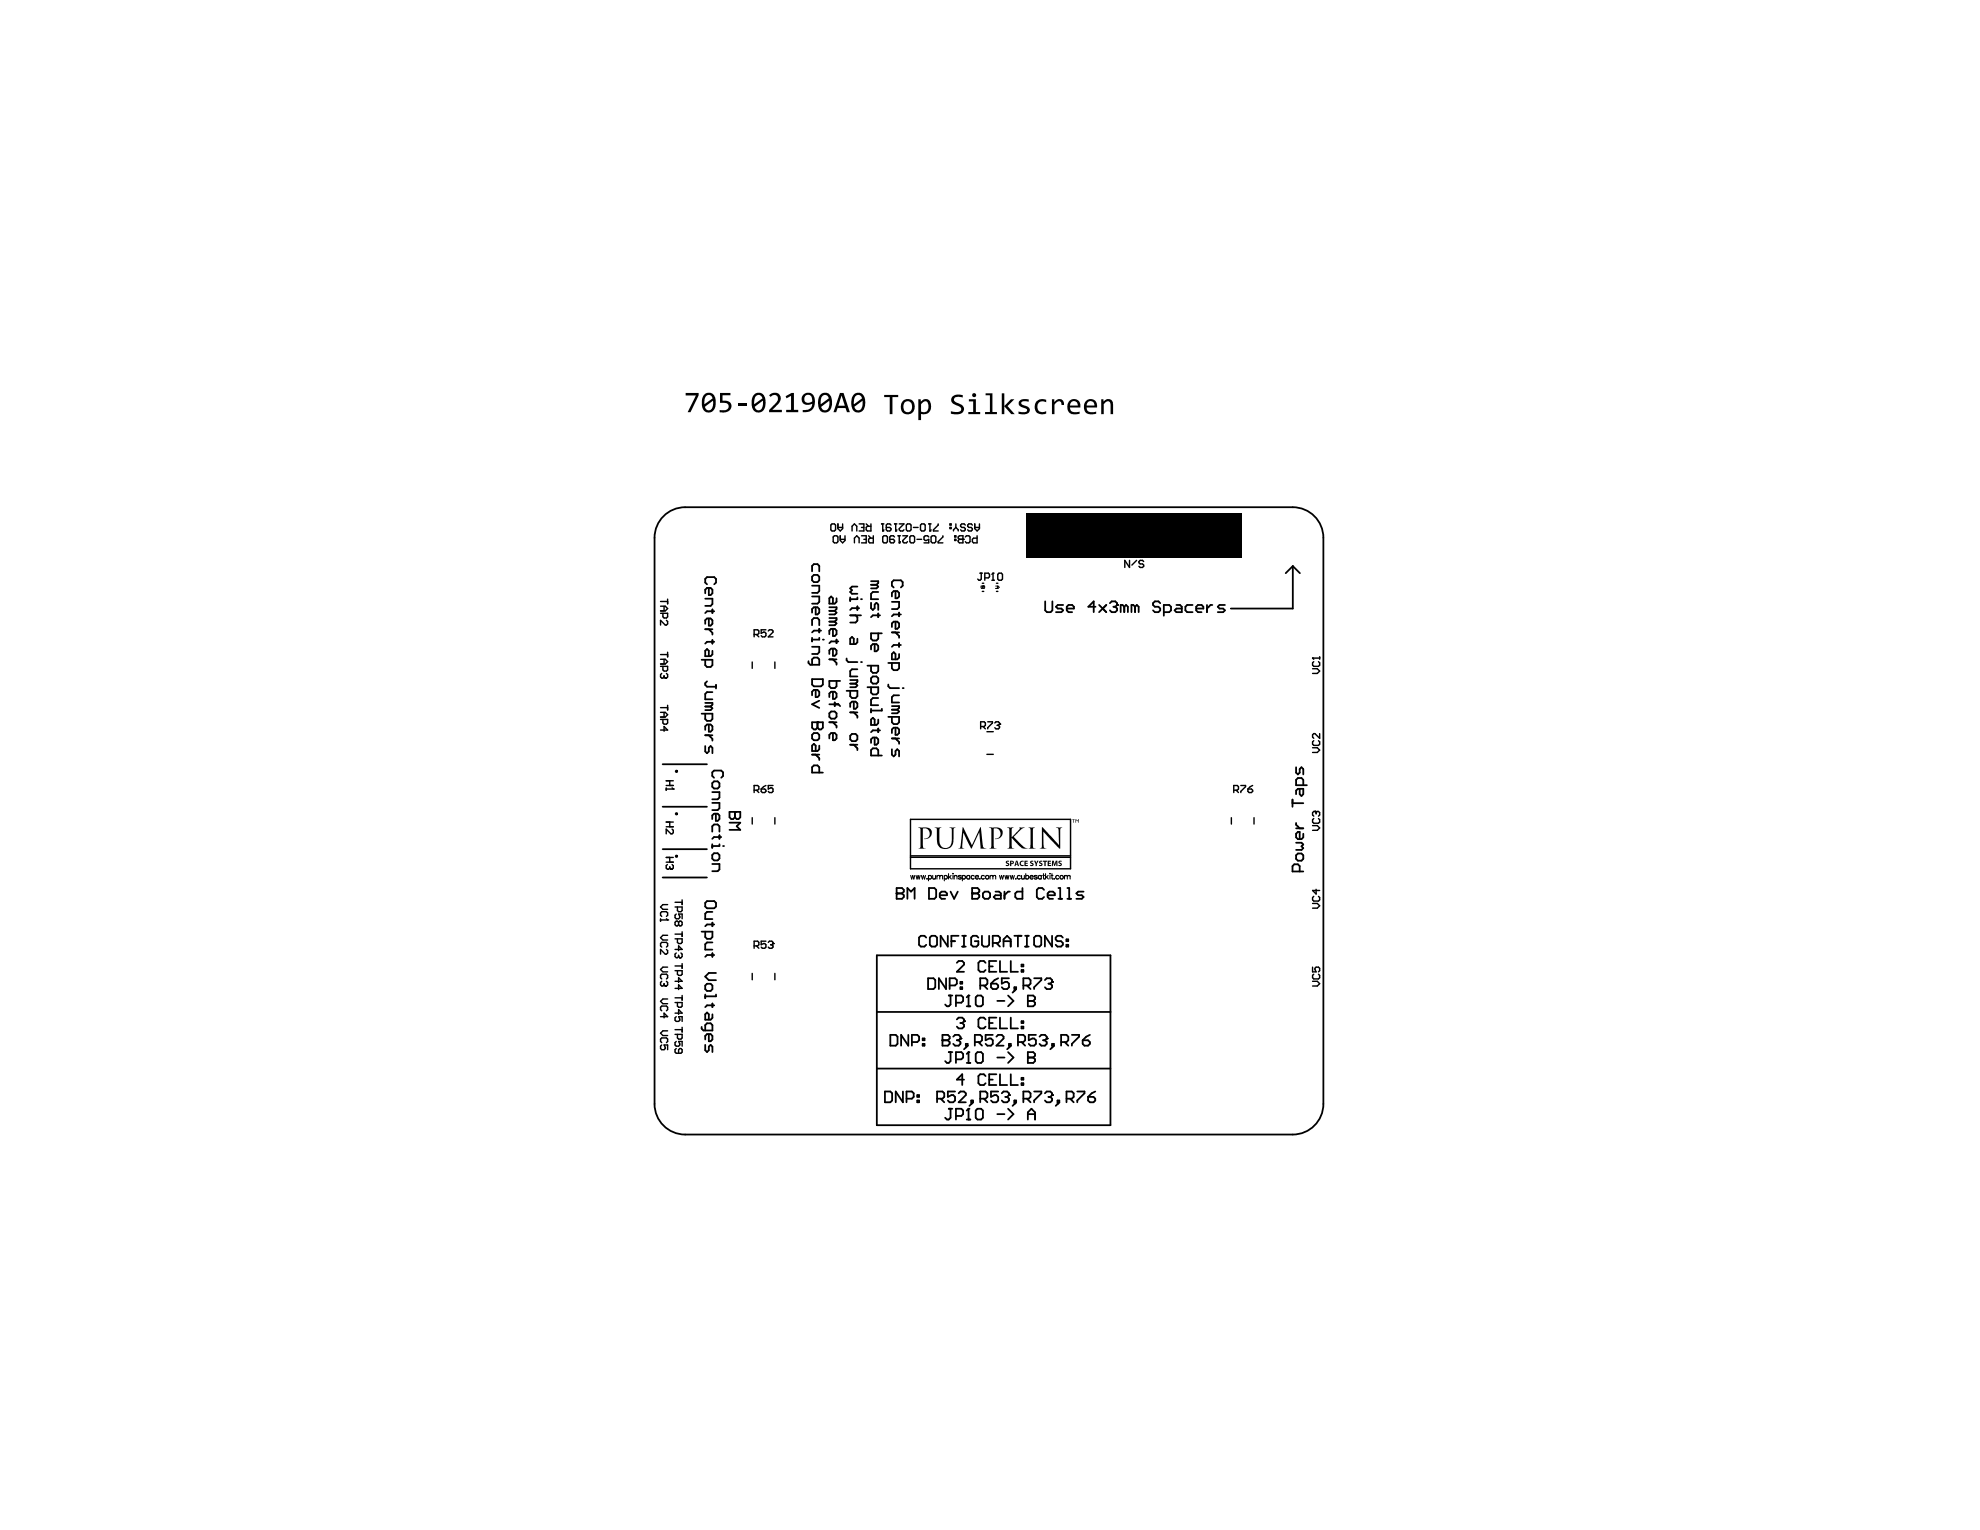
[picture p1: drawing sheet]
<svg xmlns="http://www.w3.org/2000/svg" width="279mm" height="216mm" viewBox="0 0 279 216" stroke-linecap="round" stroke-linejoin="round" font-family="sans-serif">
<g fill="#000">
<path d="M96.8 55.5h1.8v.3l-1.2 2.4h-.4l1.2-2.4h-1.4zM101.6 55.5h1.5v.3h-1.1v.7l.7 .1a.83 .83 0 0 1 .5 1 .83 .83 0 0 1-1 .6h-.7v-.4l.7 .1a.54 .54 0 0 0 .6-.6 .54 .54 0 0 0-.7-.5h-.5zM104.1 56.9h1.2v.3h-1.2zM108.6 55.8v-.1a.89 .89 0 0 1 1.4 0 .89 .89 0 0 1-.2 1.3l-.8 .8h1.3v.4h-1.8v-.3l1.1-1.1 .2-.5a.55 .55 0 0 0-.4-.6 .55 .55 0 0 0-.7 .3zM110.9 55.9l.8-.4h.3v2.3h.6v.4h-1.7v-.4h.7v-1.9l-.6 .3zM124.8 55.7h1.9v.3h-.8v2.4h-.3v-2.4h-.8zM134.3 56l.6-.3 1 .1v.3l-.5-.1a.55 .55 0 0 0-.8 .5l.2 .2 1 .6a.76 .76 0 0 1 .1 .8 .76 .76 0 0 1-.9 .4l-.8-.1v-.4l.9 .1a.44 .44 0 0 0 .5-.4 .44 .44 0 0 0-.4-.4l-.6-.3-.3-.3-.1-.3zM139.1 55.5h.9v2.6h.7v.3h-1.7v-.3h.7v-2.3h-.6zM141.4 55.5h.3v1.8l1-1h.4l-.9 1 1 1.1h-.5l-1-1.1v1.1h-.3zM143.8 56.6a1.36 1.36 0 0 1 1.4-.2v.3l-.4-.1a.5 .5 0 0 0-.7 .3l.2 .2 .7 .3a.57 .57 0 0 1 .3 .7 .57 .57 0 0 1-.7 .3h-.9v-.3l.6 .1a.44 .44 0 0 0 .6-.3l-.1-.2-.5-.2a.62 .62 0 0 1-.6-.6zM146.3 56.6l.3-.2 .4-.1 .6 .1v.4l-.3-.2a.77 .77 0 0 0-.9 1 .77 .77 0 0 0 1.2 .4v.4h-.4a1.07 1.07 0 0 1-1.1-.5 1.07 1.07 0 0 1 .2-1.3zM148.4 56.3h.4v.4a.72 .72 0 0 1 .8-.4 .72 .72 0 0 1 .5 .9h-.3a.43 .43 0 0 0-.3-.6 .43 .43 0 0 0-.5 .3l-.2 .2v1.3h-.4z"/>
<path d="M155.4 56.3h.3v.4l.4-.3a.69 .69 0 0 1 1 .7v1.3h-.4v-1.3a.45 .45 0 0 0-.4-.5 .45 .45 0 0 0-.5 .4v1.4h-.4zM129.6 116.8h1.4l.4 .2 .1 .3a.87 .87 0 0 1-1.1 1.1 .74 .74 0 0 0 .8-.7 .74 .74 0 0 0-.6-.8h-.4v2.3a.32 .32 0 0 0 .1 .4 .32 .32 0 0 0 .3 .1h-1a.37 .37 0 0 0 .3-.6v-1.8a.34 .34 0 0 0 0-.3 .34 .34 0 0 0-.3-.2zM131.9 116.8h.9l-.2 .2v1.5a.88 .88 0 0 0 .6 1.1 .88 .88 0 0 0 1.1-.7v-1.6a.31 .31 0 0 0 0-.4 .31 .31 0 0 0-.3-.1h.8a.63 .63 0 0 0-.2 .8l-.1 1a1.09 1.09 0 0 1-1.2 1.2l-.6-.1-.4-.5-.1-1.9a.3 .3 0 0 0 0-.4 .3 .3 0 0 0-.3-.1zM135.9 116.7l1.3 2.6 1.2-2.6 .3 2.6a.37 .37 0 0 0 .5 .4h-.9l-.1-2.2-1 2.1a.12 .12 0 0 1-.2 .1 .12 .12 0 0 1-.1-.1l-.9-2.1-.2 1.9a.21 .21 0 0 0 0 .3 .21 .21 0 0 0 .3 0h-.9a.31 .31 0 0 0 .4-.3zM139.6 116.8h1.4l.3 .2 .2 .3a.87 .87 0 0 1-1.1 1.1 .72 .72 0 0 0 .8-.8 .72 .72 0 0 0-1-.6v2.2a.34 .34 0 0 0 .3 .5l.1 .1-1-.1a.43 .43 0 0 0 .3-.7v-1.7a.37 .37 0 0 0-.4-.5zM142.1 116.8h.9l-.2 .2v1.2l.8-1a.3 .3 0 0 0 .2-.4h.8l-.5 .2-1.1 1.1 1.5 1.4 .5 .3-.8-.1-1.4-1.5v.9a.42 .42 0 0 0 .3 .7l-1-.1a.34 .34 0 0 0 .3-.5v-1.9a.32 .32 0 0 0 0-.4 .32 .32 0 0 0-.3-.1zM145.1 116.8h.9l-.2 .2v2.1a.36 .36 0 0 0 .3 .6v.1l-1-.1a.27 .27 0 0 0 .3-.1 .27 .27 0 0 0 0-.3v-2a.32 .32 0 0 0-.3-.5zM147 116.7l2.4 2.5v-2.2l-.4-.2h.9a.26 .26 0 0 0-.3 .4v2.6l-1.3-1.2-1.1-1.3v1.9a.38 .38 0 0 0 .5 .5h-1a.33 .33 0 0 0 .3-.2 .33 .33 0 0 0 0-.3zM151.3 115.6h.4h-.2v.5h-.1v-.5zM151.8 115.6l.2 .2 .2-.2v.5v-.4l-.2 .2-.2-.2v.4zM141.9 121.6l.4-.1h.1l-.1 .1a.11 .11 0 0 0-.1-.1 .11 .11 0 0 0-.1 .2 .11 .11 0 0 0 .2 .1 .26 .26 0 0 1 0 .4 .26 .26 0 0 1-.4 0l.1-.1a.14 .14 0 0 0 .2 0 .14 .14 0 0 0 0-.2 .14 .14 0 0 0-.2 0l-.1-.2zM144 121.6l.2-.1h.3l-.1 .1h-.2l-.1 .1v.3h.3l.1 .2h-.3l-.3-.1z"/>
<path d="M144.6 121.5h.4v.1h-.3v.2h.3v.1h-.3v.2h.3v.1h-.4zM145.4 121.5h.4v.1a.14 .14 0 0 0-.2-.1 .14 .14 0 0 0-.1 .2 .14 .14 0 0 0 .2 .1l.2 .1-.1 .3h-.4h-.1l.1-.1a.12 .12 0 0 0 .2 0 .12 .12 0 0 0 0-.2l-.3-.2zM145.9 121.5h.2l.1 .3 .2-.3h.2l-.3 .4v.3h-.2v-.3zM146.6 121.6l.4-.1h.1l-.1 .1a.11 .11 0 0 0-.1-.1 .11 .11 0 0 0-.1 .2 .11 .11 0 0 0 .1 .1h.1a.26 .26 0 0 1 0 .4 .26 .26 0 0 1-.4 0l.1-.1a.14 .14 0 0 0 .2 0 .14 .14 0 0 0 0-.2 .14 .14 0 0 0-.2 0l-.1-.2zM147.2 121.5h.6v.1h-.2v.6h-.2v-.6h-.2zM147.8 121.5h.5v.1h-.3v.2h.3v.1h-.3v.2h.3v.1h-.5zM148.5 121.5h.2l.1 .5 .2-.5h.2v.7h-.1v-.6l-.2 .6h-.2l-.1-.6v.6h-.2zM149.4 121.5h.4v.1a.13 .13 0 0 0-.2 0 .13 .13 0 0 0-.1 .1 .13 .13 0 0 0 .2 .1l.1 .1v.2l-.2 .1h-.3l.1-.2 .1 .1a.11 .11 0 0 0 .1 0 .11 .11 0 0 0 .1-.2 .11 .11 0 0 0-.2 0l-.1-.1z"/>
<path d="M99.6 55.9l-.2 .5v.6l1.1-.8a.52 .52 0 0 0-.3-.4 .52 .52 0 0 0-.6 .1zM99.5 57.4l.1 .3a.59 .59 0 0 0 .7 .1 .59 .59 0 0 0 .3-.6v-.7zM99.3 55.7a.97 .97 0 0 1 1.2-.2 .97 .97 0 0 1 .5 1.1v.3a1.02 1.02 0 0 1-.4 1.1 1.02 1.02 0 0 1-1.2 0l-.2-.3-.2-.5 .1-.9z"/>
<path d="M106.6 55.9l-.2 .5v.6l1.2-.8v-.1a.54 .54 0 0 0-1-.2zM106.5 57.4l.1 .2a.47 .47 0 0 0 .5 .3l.2-.1 .2-.2 .2-.5-.1-.6zM106.3 55.8a.96 .96 0 0 1 1.2-.3 .96 .96 0 0 1 .5 1.1v.8a.96 .96 0 0 1-1.1 .8 .96 .96 0 0 1-.8-1.1v-.8z"/>
<path d="M113.6 55.9l-.1 .4a.45 .45 0 0 0 .5 .5h.2a.41 .41 0 0 0 .4-.2 .41 .41 0 0 0 0-.4l-.2-.3a.53 .53 0 0 0-.6-.1zM113.3 55.7l.2-.1a.98 .98 0 0 1 1 0 .98 .98 0 0 1 .5 .9v.2a1.3 1.3 0 0 1-1.5 1.5h-.2v-.3l.6-.1 .4-.1 .3-.4v-.4l-.5 .2a.84 .84 0 0 1-.9-.4 .84 .84 0 0 1 .1-1z"/>
<path d="M116 56l-.2 .3v.7l1.2-.8-.4-.4h-.4zM115.9 57.4a.57 .57 0 0 0 .6 .5 .57 .57 0 0 0 .5-.7v-.7zM115.7 55.7a.95 .95 0 0 1 1.1-.2 .95 .95 0 0 1 .6 1v.8a.96 .96 0 0 1-1.1 .9 .96 .96 0 0 1-.8-1.1v-.7z"/>
<path d="M118.8 55.8l-.5 1.5h.9zM118.5 55.5h.5l.9 2.7h-.4l-.2-.6h-1.1l-.2 .6h-.4z"/>
<path d="M120.7 55.9l-.2 .5v.6l1.1-.8a.52 .52 0 0 0-.4-.5 .52 .52 0 0 0-.5 .2zM120.6 57.4v.1a.57 .57 0 0 0 .7 .4 .57 .57 0 0 0 .4-.7v-.7zM120.5 55.7a.96 .96 0 0 1 1.1-.2 .96 .96 0 0 1 .5 1.1v.7a.97 .97 0 0 1-1.1 .9 .97 .97 0 0 1-.9-1.1l.1-.9z"/>
<path d="M127.6 56.8l-.1 .6a.61 .61 0 0 0 .3 .7 .61 .61 0 0 0 .8-.2l.1-.7-.2-.4a.59 .59 0 0 0-.9 0zM127.3 56.7a1.02 1.02 0 0 1 1.4-.2 1.02 1.02 0 0 1 .3 1.3v.1a1 1 0 0 1-1.4 .5 1 1 0 0 1-.4-1.4z"/>
<path d="M129.6 56.3h.3v.4a.81 .81 0 0 1 1.1-.3 .81 .81 0 0 1 .4 1 1.04 1.04 0 0 1-1.4 1v.9h-.4zM130 57v1.1a.82 .82 0 0 0 1-.4 .82 .82 0 0 0-.3-1.1h-.3z"/>
<path d="M137.2 55.8a.28 .28 0 0 1 .5 0 .28 .28 0 0 1-.5 0zM136.7 56.3h1v1.8h.6v.3h-1.7v-.3h.7v-1.5h-.6z"/>
<path d="M151.1 56.8l-.1 .4h1.1a.55 .55 0 0 0-.4-.6 .55 .55 0 0 0-.6 .2zM150.9 56.5a.94 .94 0 0 1 1.2 0 .94 .94 0 0 1 .4 1h-1.5a.72 .72 0 0 0 1 .6h.3v.3l-.4 .1a1.09 1.09 0 0 1-1.2-.5 1.09 1.09 0 0 1 .1-1.3z"/>
<path d="M153.5 56.8l-.2 .4h1.1a.54 .54 0 0 0-.3-.6 .54 .54 0 0 0-.6 .2zM153.2 56.6a.91 .91 0 0 1 1.2-.2 .91 .91 0 0 1 .4 1.1h-1.5a.8 .8 0 0 0 1.3 .6h.1v.3l-.5 .1a1.1 1.1 0 0 1-1.2-.6 1.1 1.1 0 0 1 .2-1.3z"/>
<path d="M142.7 121.6v.2a.13 .13 0 0 0 .2-.1 .13 .13 0 0 0-.2-.1zM142.5 121.5h.4l.2 .2-.1 .2h-.3v.3h-.2z"/>
<path d="M143.4 121.6v.3h.1zM143.4 121.5h.2l.2 .7h-.2v-.2h-.2l-.1 .2h-.2z"/>
</g>
<g fill="none" stroke="#000" stroke-width=".25">
<path d="M93.4 73.1a4.3 4.3 0 0 1 3.3-1.5h85.7a4.3 4.3 0 0 1 4.3 4.3v79.9a4.3 4.3 0 0 1-4.3 4.3h-85.7a4.3 4.3 0 0 1-4.3-4.3v-79.9a4.3 4.3 0 0 1 1-2.8zM182.4 79.9l-1 1M182.4 79.9v6h-8.7M182.4 79.9l1 1M99 93.1h1.5v.8l-.2 .2h-.5l-.3-.2v-.8M99.5 84.5h1v.7l-.2 .3h-.8M99.5 99.2h1v.2l-.2 .3M99.5 88.8h1M99.5 99.7h.8M99.8 82.5l-.3-.3v-.5l.3-.3h1l.2 .3v.5l-.2 .3M99.8 96.1l-.3 .3v.3l.3 .2h1.2M100 83v1h.3l.2-.3v-.5l-.2-.2h-.5l-.3 .2v.5"/>
<path d="M100 87.3v1h.3l.2-.3v-.5l-.2-.2h-.5l-.3 .2v.5M100 88.8l.5 .5v.3M100.3 99.7l.2 .2-.2 .3h-.8M100.5 91.8v.5l-.2 .3h-.8v-.8l.3-.2 .2 .2v.8M100.5 97.7h-.7l-.3 .2v.8h1M100.5 86v.5M100.5 90.3v.5M100.8 86.3h-1l-.3 .2M100.8 90.6h-1l-.3 .2M101 96.7v.5M114.1 93.3v.3l.2 .2h1.3v-.8l-.2-.2h-.6l-.2 .2v.8M114.6 84.2h1v.7l-.2 .3h-.8"/>
<path d="M114.6 88.2v-.7l.2-.3h.6l.2 .3v.7M114.6 80.6v-.7l.2-.3h.6l.2 .3v.7M114.6 81.4l.2-.3h.6l.2 .3v.5l-.2 .2h-.6l-.2-.2zM114.6 82.6h1v.8l-.2 .3h-.8M114.6 91.3h1v.7l-.2 .3h-.8M114.6 90v.5M114.6 95.8h1.5v.8l-.2 .2h-1.1l-.2-.2zM115.1 85.7v1h.3l.2-.2v-.6l-.2-.2h-.6l-.2 .2v.6M115.1 97.4v1h.3l.2-.3v-.5l-.2-.2h-.6l-.2 .2v.5M115.6 88.7v.5M115.6 90v.3h-1M115.6 98.9l-1 .5 1 .5"/>
<path d="M115.9 89h-1.1l-.2 .2M116.1 90.3h.1M117 87.7h.8M117 93h1M117 85.7h1v.2l-.2 .3M117 87.2h1v.3l-.2 .2M117 86.2h.8M117 99.4h1.3l.3 .2M117.5 88.7v1h.3l.2-.2v-.5l-.2-.3h-.5l-.3 .3v.5M117.5 91.5v1h.3l.2-.2v-.5l-.2-.3h-.5l-.3 .3v.5M117.5 93l.5 .6v.2M117.5 97.6v1h.3l.2-.2v-.5l-.2-.3h-.5l-.3 .3v.5"/>
<path d="M117.8 87.7l.2 .3-.2 .2h-.8M117.8 86.2l.2 .3-.2 .2h-.8M117.8 99.1v.5M118 96.1v.7l-.2 .3h-.5l-.3-.3v-.7h1.6M118 84.4v.5l-.2 .3h-.8v-.8l.3-.2 .2 .2v.8M118 90.3v.5M118.3 90.5h-1l-.3 .3M119.5 97.5h1.5v.7l-.3 .3h-.5l-.2-.3v-.7M119.5 92.9v.3l.2 .2h1.3M120 86.8h1.5M120 96.5h.7M120 84.3v.5"/>
<path d="M120 96h1v.2l-.3 .3M120.5 99v1h.2l.3-.2v-.5l-.3-.3h-.5l-.2 .3v.5M120.7 96.5l.3 .2-.3 .3h-.7M120.7 86.8l.3 .3v.5l-.3 .2h-.7M121 82.8h-.8l-.2 .2 .2 .3-.2 .2 .2 .3h.8M121 84.3v.3h-1M121 90.1v.5l-.3 .3h-.7v-.8l.2-.2 .3 .2v.8M121 94.4h-.8l-.2 .3v.8h1M121 85.6v.5M121.2 85.8h-1l-.2 .3M121.5 84.6h.1M121.5 93.4h.1"/>
<path d="M122.4 93.9h1.5v.8l-.2 .2h-.5l-.3-.2v-.8M122.4 97h1.5v.7l-.2 .3h-.5l-.3-.3v-.7M122.9 85.1v.7l.3 .3 .2-.3v-.5l.3-.2 .2 .2v.8M122.9 82h1v.3l-.2 .2M122.9 95.7l.3-.2h.5l.2 .2v.5l-.2 .3h-.5l-.3-.3zM122.9 82.5h.8M123.4 90.9v1h.3l.2-.2v-.6l-.2-.2h-.5l-.3 .2v.6M123.7 82.5l.2 .3-.2 .2h-.8M123.9 89.4v.7l-.2 .3h-.5l-.3-.3v-.7h1.5M123.9 86.6v.5M123.9 83.5h-.7l-.3 .3v.8h1M123.9 98.5h-.7l-.3 .3v.7h1"/>
<path d="M124.2 86.8h-1l-.3 .3M125.3 93.6h1.6v.7l-.3 .3h-.5l-.2-.3v-.7M125.3 96.6v.2l.3 .3h1.3M125.9 84.9h1v.8l-.3 .2h-.7M125.9 99.6h1v.3l-.3 .2M125.9 89.2h1M126.1 82.9l-.2-.3v-.5l.2-.2h1l.3 .2v.5l-.3 .3M126.4 83.4v1h.2l.3-.2v-.5l-.3-.3h-.5l-.2 .3v.5M126.4 87.7v1h.2l.3-.2v-.5l-.3-.3h-.5l-.2 .3v.5M126.4 89.2l.5 .5v.3M126.9 92.3v.5l-.3 .2h-.7v-.7l.2-.3 .3 .3v.7M126.9 98.1h-.8l-.2 .3v.7h1"/>
<path d="M126.9 86.5v.5M126.9 90.8v.5M127.1 91h-1l-.2 .3M127.1 86.7h-1l-.2 .3M127.4 97.1h.1M147.5 84.9v1.2l.2 .3h.5l.3-.3v-1.2M150 85.4h-.7l-.3 .2 .3 .3h.5l.2 .2-.2 .3h-.8M150.5 85.9h1v-.3l-.2-.2h-.5l-.3 .2v.5l.3 .3h.5M154.6 85.6h-1l.7-.7v1.5M155.1 85.4l1 1M156.1 85.4l-1 1M156.6 85.1l.3-.2h.5l.2 .2v.3"/>
<path d="M157.1 85.6h.3M157.4 85.6l.2 .3v.2l-.2 .3h-.5l-.3-.3M157.6 85.4h.1M157.6 85.4l-.2 .2M158.6 85.6l-.2-.2h-.3v1M158.6 85.6v.8M158.6 85.6l.3-.2 .3 .2v.8M160.2 85.6l-.3-.2h-.2v1M160.2 85.6v.8M160.2 85.6l.2-.2 .3 .2v.8M163.7 85.1l-.2-.2h-.5l-.3 .2v.3l.3 .2h.5l.2 .3v.2l-.2 .3h-.5l-.3-.3M164.2 86.4h.8l.2-.3v-.5l-.2-.2h-.8v1.5"/>
<path d="M166 85.4h.5l.3 .2v.8h-.8l-.2-.3 .2-.2h.8M168.3 85.4h-.8l-.2 .2v.5l.2 .3h.8M168.8 85.9h1v-.3l-.2-.2h-.6l-.2 .2v.5l.2 .3h.6M170.3 85.4v1M171.1 85.4h-.3l-.5 .5M172.9 85.4h-.8l-.3 .2 .3 .3h.5l.3 .2-.3 .3h-.8M93.5 119.8h6.3M93.5 113.8h6.3M93.5 107.8h6.3M99 100.7h1.5v.8l-.2 .2h-.5l-.3-.2v-.8M99.5 105.3v.7l.3 .3 .2-.3v-.5l.3-.2 .2 .2v.8M99.5 103.8h1"/>
<path d="M100 102.2v1h.3l.2-.2v-.5l-.2-.3h-.5l-.3 .3v.5M100 103.8l.5 .5v.2M100.5 110.5l.3-.2h.5l.2 .2v.5l-.2 .3h-.5l-.3-.3zM100.5 117.4v-.8l.3-.3h.5l.2 .3v.8M100.5 119.1v.5M100.5 111.8h1v.7l-.2 .3h-.8M100.5 113.3h1v.8l-.2 .2h-.8M100.8 109.7l-.3-.2v-.5l.3-.3h1l.2 .3v.5l-.2 .2M101 114.8v1h.3l.2-.2v-.5l-.2-.3h-.5l-.3 .3v.5M101.5 117.9v.5M101.5 119.1v.3h-1M101.8 118.1h-1l-.3 .3"/>
<path d="M102 119.4h.1M102.9 114.6h1.6v.7l-.3 .3h-.2l-.3-.3-.3 .3h-.2l-.3-.3zM102.9 116.1h1.6l-.5 .5 .5 .5h-1.6M103.7 114.6h.1M103.7 114.6v.7M114.6 101.9h1.5v.8l-.2 .2h-.3l-.2-.2-.3 .2h-.3l-.2-.2zM114.6 103.7l.2-.3h.6l.2 .3v.5l-.2 .3h-.6l-.2-.3zM114.6 106.5h1M115.1 106.5l.5 .5v.2M115.4 101.9h.1M115.4 101.9v.8M115.6 105.2v.5l-.2 .3h-.8v-.8l.2-.2 .3 .2v.8"/>
<path d="M115.6 109v-.7l-.2-.3h-.6l-.2 .3v.7h1.5M117 100.7l.3-.3h.5l.2 .3v.5l-.2 .2h-.5l-.3-.2zM117 101.9h1M117.5 101.9l.5 .5v.3M117.5 103.4v1.1h.3l.2-.3v-.5l-.2-.3h-.5l-.3 .3v.5M120 105.1h1M120 103.8l.2-.2h.5l.3 .2v.5l-.3 .3h-.5l-.2-.3zM120 100.5h1M120.5 100.5l.5 .5v.3M120.5 105.1l.5 .5v.3M122.9 100v.5M123.4 104.1v1h.3l.2-.3v-.5l-.2-.2h-.5l-.3 .2v.5"/>
<path d="M123.9 101.5v.5l-.2 .3h-.8v-.8l.3-.2 .2 .2v.8M123.9 102.8v.5M123.9 106.6v-.7l-.2-.3h-.5l-.3 .3v.7h1.5M124.2 103.1h-1l-.3 .2M124.4 100v.3h-1.5M125.3 101.2h1.6v.7l-.3 .3h-.5l-.2-.3v-.7M125.9 105.7v.8l.2 .2 .3-.2v-.5l.2-.3 .3 .3v.7M125.9 100.1h.7M125.9 104.2h1M126.4 102.7v1h.2l.3-.3v-.5l-.3-.2h-.5l-.2 .2v.5M126.4 104.2l.5 .5v.3M126.6 100.1l.3 .3-.3 .3h-.7"/>
<path d="M182.4 112.8v1M182.4 113.3h1.5M182.9 108.3v.7l.2 .3 .3-.3v-.5l.3-.2 .2 .2v.8M182.9 118.9h.8l.2 .3-.2 .2 .2 .3-.2 .2h-.8M182.9 116.1v.3l.5 .5M182.9 116.9h1M183.4 111.3v.8l.3 .2 .2-.2v-.8h-.8l-.2 .3v.5M183.9 117.6v.6l-.2 .2h-.6l-.2-.2v-.6l.2-.2h.3v1M183.9 110.8v-.8l-.2-.2h-.6l-.2 .2v.8h1.5M93.5 123.8h6.3M99 131.5h1.5v.7l-.2 .3h-.5l-.3-.3v-.7M99.5 127.4l.3-.2h1l.2 .2v.5l-.2 .3h-1l-.3-.3z"/>
<path d="M99.5 139.1l.3-.3h.5l.2 .3v.5l-.2 .2h-.5l-.3-.2zM100.5 120.7l.3-.3h.5l.2 .3v.5l-.2 .2h-.5l-.3-.2zM100.5 121.9h1v.8l-.2 .2h-.8M100.5 128.7h-.7l-.3 .2v.8h1M100.5 133h-.7l-.3 .2v.8h1M100.5 130.2v.5M100.5 134.5v.5M100.8 130.5h-1l-.3 .2M100.8 134.8h-1l-.3 .2M101 137.3h-1l-.5 .5 .5 .5h1M123.7 134.8h33v24h-33zM126.5 126.1h.1"/>
<path d="M126.5 125.3h.8l.2 .3v.2l-.2 .3 .2 .2v.3l-.2 .2h-.8zM126.5 126.1h.8M128 126.8v-1.5l.6 .5 .5-.5v1.5M130.7 132.3l-.3-.2h-.5l-.2 .2v1l.2 .3h.5l.3-.3M131 138h.7l.3 .3v1l-.3 .3h-.7zM131.1 125.3h.8l.2 .3v1l-.2 .2h-.8zM131.2 132.3l.3-.2h.5l.2 .2v1l-.2 .3h-.5l-.3-.3zM132.6 126.3h1v-.2l-.2-.3h-.5l-.3 .3v.5l.3 .2h.5M133.5 138v1.6l-1-1.6v1.6M133.7 132.1v1.5l-1-1.5v1.5M134 139.1h.8l.2-.3v-.5l-.2-.3h-.8v1.6M134.1 125.8l.5 1 .5-1"/>
<path d="M134.3 132.8h.5M135 135.9l.3-.3h.5l.2 .3v.2l-1 1h1M135.3 132.1h-1v1.5M135.5 138.6h.3v.2h-.3zM135.5 139.3h.3v.3h-.3zM135.8 132.1h.5M135.8 133.6h.5M136 132.1v1.5M137.2 126.1h.1M137.2 125.3h.7l.3 .3v.2l-.3 .3 .3 .2v.3l-.3 .2h-.7zM137.2 126.1h.7M138.1 132.3l-.3-.2h-.5l-.3 .2v1l.3 .3h.5l.3-.3v-.5h-.6"/>
<path d="M138.3 139.1h.8l.2-.3v-.5l-.2-.3h-.8v1.6M138.6 132.1v1.2l.2 .3h.5l.3-.3v-1.2M138.8 139.1l.5 .5M139 125.8h.5l.2 .3v.5l-.2 .2h-.5l-.3-.2v-.5zM139.1 135.9l-.3-.3h-.5l-.2 .3v1l.2 .2h.5l.3-.2M139.6 136.4h.5M139.8 138.8h.8l.3 .3v.2l-.3 .3h-.5l-.3-.3zM140.1 133.1h.7l.3-.3v-.5l-.3-.2h-.7v1.5M140.5 125.8h.5l.2 .3v.7h-.7l-.3-.2 .3-.3h.7M140.6 133.1l.5 .5M140.6 135.6h-1v1.5h1M140.9 138l-.6 .3-.5 .5"/>
<path d="M141.1 135.6v1.5h1M141.6 133.6v-1l.5-.5 .5 .5v1M141.6 132.8h1M141.7 125.8v1M142.4 138h-1v.8l.5-.2h.2l.3 .2v.5l-.3 .3h-.5l-.2-.3M142.5 125.8h-.2l-.6 .5M142.6 135.6v1.5h1M143.1 132.1h1M143.1 139.3h.3v.3h-.3zM143.4 139.6l-.5 .5M143.6 132.1v1.5M144.2 136.1h.2v.3h-.2z"/>
<path d="M144.2 136.9h.2v.2h-.2zM144.3 125.3v1.5h-.8l-.2-.2v-.5l.2-.3h.8M144.4 139.1h.8l.2-.3v-.5l-.2-.3h-.8v1.6M144.7 132.1h.5M144.7 133.6h.5M144.9 132.1v1.5M144.9 139.1l.5 .5M145.9 138h1v.3l-1 1v.3M146.2 132.1h.5l.2 .2v1l-.2 .3h-.5l-.3-.3v-1zM147.3 125.6l-.2-.3h-.5l-.3 .3v1l.3 .2h.5l.2-.2M147.5 138.3l.2-.3h.5l.3 .3v.3M147.8 126.3h1v-.2l-.2-.3h-.5l-.3 .3v.5l.3 .2h.5"/>
<path d="M148 138.8h.2M148.2 138.8l.3 .3v.2l-.3 .3h-.5l-.2-.3M148.5 132.1v1.5l-1.1-1.5v1.5M148.5 138.6h.1M148.5 138.6l-.3 .2M149.4 126.8h.5M149.4 125.3h.2v1.5M150 132.3l-.3-.2h-.5l-.2 .2v.3l.2 .2h.5l.3 .3v.2l-.3 .3h-.5l-.2-.3M150.5 132.6h.2v.2h-.2zM150.5 133.3h.2v.3h-.2zM150.6 126.8h.5M150.6 125.3h.3v1.5"/>
<path d="M152.9 125.8h-.8l-.2 .3 .2 .2h.6l.2 .3-.2 .2h-.8M183.1 120.4h.6l.2 .3v.5l-.2 .3h-.6l-.2-.3v-.5zM183.4 123v-.8l-.3-.2h-.5l-.2 .2v.8h1.5M99 144.9v.3l.3 .2h1.2v-.7l-.2-.3h-.5l-.3 .3v.7M99.5 140.3v.5M99.5 147.4v.8l.3 .3 .2-.3v-.5l.3-.3 .2 .3v.8M100 145.9v1h.3l.2-.2v-.5l-.2-.3h-.5l-.3 .3v.5M100.5 143.1v.5l-.2 .3h-.8v-.8l.3-.2 .2 .2v.8M100.5 141.6v.5M100.8 141.9h-1l-.3 .2M101 140.3v.3h-1.5M123.7 150.8h33"/>
<path d="M123.7 142.8h33M124.9 154h.7l.3 .3v1l-.3 .2h-.7zM125.6 146h.8l.3 .3v1l-.3 .3h-.8zM127.4 154v1.5l-1-1.5v1.5M127.9 155h.8l.2-.2v-.5l-.2-.3h-.8v1.5M128.2 146v1.6l-1-1.6v1.6M128.7 147h.7l.3-.2v-.5l-.3-.3h-.7v1.6M129.4 155.3h.3v.2h-.3zM129.4 154.5h.3v.3h-.3zM130.2 147.3h.3v.3h-.3zM130.2 146.5h.3v.3h-.3zM132.2 155h.8l.2-.2v-.5l-.2-.3h-.8v1.5"/>
<path d="M132.7 155l.5 .5M133 146.8h.1M133 146h.8l.2 .3v.2l-.2 .3 .2 .2v.3l-.2 .3h-.8zM133 146.8h.8M133.9 156.5h.5M133.9 140.5h.5M133.9 148.5h.5M134.1 140.5v1.2l-.2 .3h-.3l-.2-.3M134.1 148.5v1.2l-.2 .3h-.3l-.2-.3M134.1 156.5v1.2l-.2 .3h-.3l-.2-.3M134.5 146.3l.3-.3h.5l.2 .3v.2M134.8 154h-1v.8l.5-.3h.2l.3 .3v.5l-.3 .2h-.5l-.2-.2"/>
<path d="M134.9 157.5h.8l.2-.3v-.5l-.2-.2h-.8v1.5M134.9 141.5h.8l.2-.3v-.5l-.2-.2h-.8v1.5M134.9 149.5h.8l.2-.3v-.5l-.2-.2h-.8v1.5M135 143.9l.3-.3h.5l.2 .3v.2M135 146.8h.3M135.3 146.8l.2 .2v.3l-.2 .3h-.5l-.3-.3M135.3 154.3l.2-.3h.5l.3 .3v.2l-1 1h1M135.5 146.5h.1M135.5 144.4h.3M135.5 146.5l-.2 .3M135.8 144.4l.2 .2v.3l-.2 .2h-.5l-.3-.2M136 144.1h.1"/>
<path d="M136 152.3h-1l.8-.7v1.5M136 144.1l-.2 .3M136.3 147.3h.2v.3h-.2zM136.4 158h.5M136.4 142h.5M136.4 150h.5M136.5 147.6l-.5 .5M136.7 156.5h.1M136.7 140.5h.1M136.7 148.5h.1M136.7 156.5l-.3 .2M136.7 140.5v1.5"/>
<path d="M136.7 148.5v1.5M136.7 156.5v1.5M136.7 140.5l-.3 .2M136.7 148.5l-.3 .2M137.1 155.3h.2v.2h-.2zM137.3 155.5l-.5 .6M137.6 147h.7l.3-.2v-.5l-.3-.3h-.7v1.6M137.7 156.7l.2-.2h.5l.3 .2v1l-.3 .3h-.5l-.2-.3zM137.7 140.7l.2-.2h.5l.3 .2v1l-.3 .3h-.5l-.2-.3zM137.7 148.7l.2-.2h.5l.3 .2v1l-.3 .3h-.5l-.2-.3zM138.1 147l.5 .6M138.3 155h.8l.2-.2v-.5l-.2-.3h-.8v1.5"/>
<path d="M138.8 155l.5 .5M139.1 151.8l-.3-.2h-.5l-.2 .2v1.1l.2 .2h.5l.3-.2M139.1 143.9l-.3-.3h-.5l-.2 .3v1l.2 .2h.5l.3-.2M139.6 152.3h.5M139.6 144.4h.5M140.1 146h-1v.8l.5-.3h.2l.3 .3v.5l-.3 .3h-.5l-.2-.3M140.6 151.6h-1v1.5h1M140.6 143.6h-1v1.5h1M140.6 146.3l.3-.3h.5l.2 .3v.2l-1 1.1h1M140.7 157.2h1M140.7 141.2h1M140.7 149.2h1"/>
<path d="M140.9 154h-1.1v.8l.5-.3h.3l.3 .3v.5l-.3 .2h-.5l-.3-.2M141.1 151.6v1.5h1M141.1 143.6v1.5h1M141.4 154.3l.2-.3h.5l.3 .3v.2M141.9 154.8h.2M142.1 154.8l.3 .2v.3l-.3 .2h-.5l-.2-.2M142.3 156.5l.7 .7-.7 .8M142.3 140.5l.7 .7-.7 .8M142.3 148.5l.7 .7-.7 .8M142.4 154.5h.1M142.4 147.3h.2v.3h-.2zM142.4 154.5l-.3 .3"/>
<path d="M142.6 151.6v1.5h1M142.6 143.6v1.5h1M142.6 147.6l-.5 .5M143.1 155.3h.3v.2h-.3zM143.4 155.5l-.5 .6M143.6 147h.8l.3-.2v-.5l-.3-.3h-.8v1.6M144.2 152.1h.2v.2h-.2zM144.2 152.9h.2v.2h-.2zM144.2 144.1h.2v.3h-.2zM144.2 144.9h.2v.2h-.2zM144.2 147l.5 .6M144.4 155h.8l.2-.2v-.5l-.2-.3h-.8v1.5"/>
<path d="M144.9 155l.5 .5M145 141.2h.1M145 149.2h.1M145 157.2h1.1M145 140.5h.8l.3 .2v.3l-.3 .2 .3 .3v.2l-.3 .3h-.8zM145 148.5h.8l.3 .2v.3l-.3 .2 .3 .3v.2l-.3 .3h-.8zM145 158v-1l.5-.5 .6 .5v1M145 141.2h.8M145 149.2h.8M145.9 154h1v.3l-1 1v.2M146.2 146h-1v.8l.5-.3h.2l.3 .3v.5l-.3 .3h-.5l-.2-.3M146.7 146.3l.2-.3h.6l.2 .3v.2"/>
<path d="M147.2 146.8h.3M147.5 154.3l.2-.3h.5l.3 .3v.2M147.5 146.8l.2 .2v.3l-.2 .3h-.6l-.2-.3M147.7 146.5h.1M147.7 146.5l-.2 .3M148 154.8h.2M148.2 154.8l.3 .2v.3l-.3 .2h-.5l-.2-.2M148.5 154.5h.1M148.5 147.3h.2v.3h-.2zM148.5 154.5l-.3 .3M148.7 147.6l-.5 .5M149.2 155.3h.3v.2h-.3z"/>
<path d="M149.5 155.5l-.5 .6M149.7 147h.8l.2-.2v-.5l-.2-.3h-.8v1.6M150.2 147l.5 .6M150.5 155h.8l.2-.2v-.5l-.2-.3h-.8v1.5M151 155l.5 .5M151.3 146h1v.3l-1 1v.3M152 154h1v.3l-1 1v.2M152.8 146.8h.7l.3 .2v.3l-.3 .3h-.5l-.2-.3zM153.5 154.8h.8l.3 .2v.3l-.3 .2h-.5l-.3-.2zM153.8 146l-.5 .3-.5 .5M154.6 154l-.6 .3-.5 .5"/>
<circle cx="95.5" cy="114.8" r=".1"/>
<circle cx="95.5" cy="108.8" r=".1"/>
<circle cx="95.5" cy="120.8" r=".1"/>
</g>
<g fill="none" stroke="#000" stroke-width=".2">
<path d="M117.2 74.1l.2-.2h.3l.2 .2v.7l-.2 .1h-.3l-.2-.1zM117.6 75.8l.1-.2h.4l.1 .2v.6l-.1 .2h-.4l-.1-.2zM118.2 73.9v.7l.4 .3 .3-.3v-.7M118.2 74.4h.7M118.6 76.1h.6M118.6 75.6v.7l.3 .3 .3-.3v-.7M120.2 74.9v-.6l.4-.4 .3 .4v.6M120.6 76.6v-.7l.3-.3 .3 .3v.7M121.2 73.9h.7v1h-.7M121.6 75.6h.6v1h-.6M121.6 74.4h.3M121.9 76.1h.3"/>
<path d="M122.2 73.9l.4 .4M122.6 75.6l.3 .3M122.9 73.9v1h-.5l-.2-.1v-.4l.2-.1h.5M123.2 75.6v1h-.5l-.1-.2v-.3l.1-.2h.5M124.4 73.9h.3M124.6 74.9h.1M124.6 75.8l.1-.2h.4l.1 .2v.6l-.1 .2h-.4l-.1-.2zM124.6 73.9v1M124.7 74.8l-.1 .1M125.7 74.1l-.1-.2h-.4l-.1 .2v.7l.1 .1h.4l.1-.1v-.2l-.1-.2h-.5M126.2 75.8l-.1-.2h-.4l-.1 .2v.6l.1 .2h.4l.1-.2v-.1l-.1-.2h-.5M126.2 73.9h.4"/>
<path d="M126.4 74.9h.1M126.4 73.9v1M126.6 74.8l-.2 .1M126.7 75.6h.4M126.9 76.6h.1M126.9 73.9h.7l-.7 .7v.2l.2 .1h.3l.2-.1M126.9 75.6v1M127.1 76.4l-.2 .2M127.4 75.6h.7l-.7 .7v.1l.2 .2h.3l.2-.2M127.9 74.1l.2-.2h.3l.2 .2v.7l-.2 .1h-.3l-.2-.1zM128.4 75.8l.2-.2h.3l.2 .2v.6l-.2 .2h-.3l-.2-.2zM128.9 74.4h.7"/>
<path d="M129.4 76.1h.7M129.9 74.1l.2-.2h.3l.2 .2v.7l-.2 .1h-.3l-.2-.1zM131.1 75.8l-.2-.2h-.3l-.2 .2v.3l.2 .2 .5-.2v.5h-.7M131.1 73.9h.3M131.2 74.9h.1M131.2 73.9v1M131.4 75.8l.2-.2h.3l.2 .2v.6l-.2 .2h-.3l-.2-.2zM131.4 74.8l-.2 .1M132.4 73.9v.2l-.7 .7v.1h.7M133.1 75.6v.2l-.7 .6v.2h.7M134.1 74.4h.1v.2h-.1zM134.1 73.9h.1v.2h-.1z"/>
<path d="M134.7 75.6h.2v.2h-.2zM134.7 76.1h.2v.2h-.2zM134.9 74.4l.3 .4v.1M134.9 73.9v.5M134.9 74.4l-.4 .4v.1M135.2 75.8l.2-.2h.5v1h-.5l-.2-.2v-.1l.2-.2-.2-.2zM135.4 76.1h.5M135.9 76.1h.1M136.2 75.8l.2-.2h.3l.2 .2v.6l-.2 .2h-.3l-.2-.2M136.2 74.1l-.2-.2h-.3l-.2 .2v.2l.2 .1h.3l.2 .2v.2l-.2 .1h-.3l-.2-.1M137.2 74.1l-.2-.2h-.3l-.2 .2v.2l.2 .1h.3l.2 .2v.2l-.2 .1h-.3l-.2-.1M137.5 73.9v.7l.4 .3 .3-.3v-.7"/>
<path d="M137.5 74.4h.7M137.9 75.6v1h-.5l-.2-.2v-.3l.2-.2h.5M159.4 79.1v1l-.7-1v1M160.4 79.1l-.7 .6M161.4 79.2l-.2-.1h-.3l-.2 .1v.2l.2 .2h.3l.2 .1v.2l-.2 .2h-.3l-.2-.2M93.2 94h1v.5l-.2 .2h-.3l-.2-.2v-.5M93.2 86.5h1v.5l-.2 .2h-.3l-.2-.2v-.5M93.2 99.9h1M93.2 92.4h1M93.2 93h.7l.3 .4-.3 .3h-.7M93.2 84.9h1M93.2 85.5h.7l.3 .4-.3 .3h-.7"/>
<path d="M93.4 95l-.2 .2v.3l.2 .2h.1l.2-.2M93.7 85.5v.7M93.7 93v.7M93.7 95.4v.1M93.7 95.5l.2 .2M93.9 95.7h.1M94 87.5l.2 .2v.3l-.2 .2h-.1l-.7-.7v.7M94 95l.2 .2v.3l-.2 .2h-.1M94.2 84.5v.7M94.2 92v.7M94.2 99.5v.7M106.1 93.4v.9"/>
<path d="M106.4 89.5h.5l.2-.1v-.4l-.2-.1h-.5v1M106.7 89.5l.4 .4M108.1 88.9h-.7v.5l.3-.2h.2l.2 .2v.3l-.2 .2h-.3l-.2-.2M108.4 89l.2-.1h.3l.2 .1v.2l-.7 .7h.7M109.3 93.4v.9M138.3 80.9h.3M138.5 80.9v.8l-.2 .2h-.2l-.1-.2M138.6 83.5h.2M138.6 82.3h.2M139 81.5h.5l.1-.1v-.4l-.1-.1h-.5v1M140 81.9h.3M140.1 80.9h.1"/>
<path d="M140.1 80.9l-.1 .1M140.1 80.9v1M140.6 83.5h.2M140.6 82.3h.2M140.8 81l.2-.1h.3l.2 .1v.7l-.2 .2h-.3l-.2-.2zM185.2 92.9h.1M185.2 94.4h.7l.3 .3-.3 .3h-.7M185.2 92.9h1M185.2 92.9l.2 .1M185.4 93.4l-.2 .1v.4l.2 .1h.7l.1-.1v-.4l-.1-.1M186.2 92.7v.3M93.2 101.5h1v.5l-.2 .2h-.3l-.2-.2v-.5"/>
<path d="M93.2 103h1l-.5-.5v.7M93.2 100.5h.7l.3 .4-.3 .3h-.7M93.7 100.5v.7M94 111.2v.3M94 110.2h1M94 110.8h1M94 111.3h1M94 116h1M94 116.7h1M94.5 110.2v.6M94.5 116v.7M94.8 117l.2 .2v.3l-.2 .2h-.1l-.7-.7v.7"/>
<path d="M94.8 111.2l.2 .1M95 111.3h.1M106.1 115.4v.9M106.4 111.5h.5l.2-.2v-.3l-.2-.2h-.5v1M106.7 111.5l.4 .3M107.4 111.3h.5l.2 .2v.2l-.2 .1h-.3l-.2-.1zM108.1 110.8l-.7 .5M109.1 110.8h-.7v.5l.3-.1h.2l.2 .1v.4l-.2 .1h-.3l-.2-.1M109.3 115.4v.9M128.5 115.6h22.6v7h-22.6zM138.4 102.5h.5l.1-.1v-.4l-.1-.1h-.5v1M138.7 102.5l.3 .4"/>
<path d="M139.3 106.4h.9M139.3 103.3h.9M139.4 101.9h.6v.1l-.6 .7v.2M140.4 102l.1-.1h.4l.1 .1v.2M140.7 102.4h.2M140.9 102.4l.1 .1v.2l-.1 .2h-.4l-.1-.2M141 102.2h.1M141 102.2l-.1 .2M173.8 115.4v.9M174.1 111.5h.5l.2-.2v-.3l-.2-.2h-.5v1M174.4 111.5l.4 .3M175.1 110.8h.7v.2l-.7 .7v.1"/>
<path d="M176.1 111.3h.5l.2 .2v.2l-.2 .1h-.3l-.2-.1zM176.8 110.8l-.7 .5M177 115.4v.9M185.2 105.5h.7l.3 .3-.3 .4h-.7M185.2 116.5h.7l.3 .3-.3 .4h-.7M185.4 104.5l-.2 .2v.3l.2 .2h.7l.1-.2v-.3l-.1-.2M185.4 115.5l-.2 .2v.3l.2 .2h.7l.1-.2v-.3l-.1-.2M185.6 114.5h.1M185.6 114.5h-.2l-.2 .2v.3l.2 .2M185.6 114.5l.1 .2M185.7 114.7l.2-.2h.2l.1 .2v.3l-.1 .2M185.7 114.7v.1"/>
<path d="M186.2 103.5v.7l-.6-.7h-.2l-.2 .2v.3l.2 .2M93.2 129.6v.4M93.2 129.8h1M93.4 138.5l-.2 .1v.4l.2 .1h.1l.2-.1M93.4 133.6l-.2-.1v-.4l.2-.1h.6l.2 .1v.4l-.2 .1M93.4 138.1l-.2-.1v-.4l.2-.1h.6l.2 .1v.4l-.2 .1M93.4 129.3l-.2-.1v-.4l.2-.1h.6l.2 .1v.4l-.2 .1M93.7 139l.2 .1M93.7 138.8v.2M93.9 139.1h.1M94 121h1M94 121.7h1"/>
<path d="M94 138.5l.2 .1v.4l-.2 .1h-.1M94 134l.2 .1v.4l-.2 .1h-.1l-.7-.6v.6M94 129.6l.2 .2M94.2 122l-.2 .2v.3l.2 .2h.1l.2-.2M94.2 129.8h.1M94.2 136.5h-.7l-.3 .3 .3 .3h.7M94.2 127.7h-.7l-.3 .3 .3 .3h.7M94.2 132h-.7l-.3 .3 .3 .3h.7M94.5 121v.7M94.5 122.3v.2M94.5 122.5l.2 .2M94.7 122.7h.1"/>
<path d="M94.8 122l.2 .2v.3l-.2 .2h-.1M95.3 138.5h1l-.5-.5v.6M95.3 128h1v.5l-.2 .2h-.3l-.2-.2v-.5M95.3 132.5h1v.5l-.2 .1h-.3l-.2-.1v-.5M95.3 137h1v.5l-.2 .1h-.3l-.2-.1v-.5M95.3 134h1l-.5-.5v.6M95.3 139.5h1l-.5-.5v.6M95.3 136.3h1M95.3 127.3h1M95.3 131.8h1M95.4 129l-.1 .2v.3l.1 .1h.4l.1-.1-.1-.5h.5v.6M95.4 134.5l-.1 .1v.4l.1 .1h.2l.2-.1"/>
<path d="M95.8 130.1l.1-.1h.2l.2 .1v.4l-.2 .1h-.2l-.1-.1M95.8 130.1l-.2-.1h-.2l-.1 .1v.4l.1 .1h.2l.2-.1M95.8 130.1v.4M95.8 134.8v.2M95.8 135l.1 .1M95.9 135.1h.1M96.1 134.5l.2 .1v.4l-.2 .1h-.2M96.3 127v.7M96.3 131.5v.6M96.3 136v.6M106.1 137.4v.9M106.4 133.5h.5l.2-.2v-.3l-.2-.2h-.5v1"/>
<path d="M106.7 133.5l.4 .3M108.1 132.8h-.7v.5l.3-.2h.2l.2 .2v.3l-.2 .2h-.3l-.2-.2M108.4 133l.2-.2h.3l.2 .2v.1M108.7 133.3h.2M108.9 133.3l.2 .2v.1l-.2 .2h-.3l-.2-.2M109.1 133.1h.1M109.1 133.1l-.2 .2M109.3 137.4v.9M128.5 121h22.6M128.5 120.8h22.6M185.2 138.5h.7l.3 .3-.3 .3h-.7M185.2 136.5v.6h.5l-.1-.3v-.2l.1-.1h.4l.1 .1v.4l-.1 .1"/>
<path d="M185.2 127.5h.7l.3 .3-.3 .4h-.7M185.4 137.5l-.2 .1v.4l.2 .1h.7l.1-.1v-.4l-.1-.1M185.4 126.5l-.2 .2v.3l.2 .2h.7l.1-.2v-.3l-.1-.2M185.7 125.5v.7l-.5-.5h1M93.2 143.5h1l-.5-.5v.6M93.4 147.1l-.2-.1v-.4l.2-.1h.6l.2 .1v.4l-.2 .1M93.4 142.6l-.2-.1v-.4l.2-.1h.6l.2 .1v.4l-.2 .1M93.4 147.5l-.2 .1v.4l.2 .1h.3l.2-.1-.2-.5h.5v.6M94.2 145.5h-.7l-.3 .3 .3 .3h.7M94.2 141h-.7l-.3 .3 .3 .3h.7M95.3 141.5h1v.5l-.2 .1h-.3l-.2-.1v-.5M95.3 146h1v.5l-.2 .1h-.3l-.2-.1v-.5"/>
<path d="M95.3 145.3h1M95.3 143h1l-.5-.5v.6M95.3 140.8h1M95.4 143.5l-.1 .1v.4l.1 .1h.4l.1-.1-.1-.5h.5v.6M95.4 147l-.1 .1v.4l.1 .1h.4l.1-.1-.1-.5h.5v.6M95.4 148l-.1 .1v.4l.1 .1h.7l.2-.1v-.4l-.2-.1h-.2l-.1 .1v.5M96.3 140.5v.6M96.3 145v.6"/>
</g>
<path d="M144.8 72.5h30.5v6.3h-30.5z" fill-rule="evenodd" fill="#000"/>
<path d="M138.4 82.7h.5v.3h-.4zM138.7 82.7h.1M138.7 82.7v.3M140.5 82.7h.3l.2 .2-.2 .1h-.3M140.8 82.7v.3" fill="none" stroke="#000" stroke-width=".14"/>
<g fill="none" stroke="#000" stroke-width=".15">
<path d="M128.5 123.5l.2 .5 .1-.5 .1 .5 .2-.5M129.3 123.5l.1 .5 .2-.5 .1 .5 .1-.5M130 123.5l.2 .5 .1-.5 .2 .5 .1-.5M130.8 124h.1zM131 123.5v.8M131 123.6a.24 .24 0 0 1 .4 0 .24 .24 0 0 1 0 .4 .24 .24 0 0 1-.4-.1M131.6 123.5l.1 .5h.1l.2-.1M132 123.5v.5M132.2 123.7l.2-.2 .2 .2M132.2 123.5v.5M132.6 123.7l.2-.2 .2 .1v.4M132.6 123.7v.3"/>
<path d="M133.2 123.6a.24 .24 0 0 1 .4 0 .24 .24 0 0 1 0 .4 .24 .24 0 0 1-.4-.1M133.2 123.5v.8M133.8 123.3v.7M134 123.8l.2 .2M134.2 123.5l-.4 .4M134.5 123.2v.1zM134.5 123.5v.5M134.6 123.7l.2-.2 .2 .1v.4M134.6 123.5v.5M135.6 123.6l-.1-.1-.2 .1v.1l.3 .1v.1l-.1 .1-.3-.1M135.8 123.6a.24 .24 0 0 1 .4 0 .24 .24 0 0 1 0 .4 .24 .24 0 0 1-.4-.1M135.8 123.5v.8"/>
<path d="M136.8 123.6a.24 .24 0 0 0-.3 0 .24 .24 0 0 0 0 .4 .24 .24 0 0 0 .3-.1M136.8 123.5v.5M137.5 123.6a.24 .24 0 0 0-.4 0 .24 .24 0 0 0 0 .4 .24 .24 0 0 0 .4-.1M137.6 123.8l.2 .2 .3-.1M137.7 123.6l.2-.1 .2 .3h-.5zM138.3 124h.1M138.9 123.6a.24 .24 0 0 0-.4 0 .24 .24 0 0 0 0 .4 .24 .24 0 0 0 .4-.1M139.7 123.7l.2-.2 .2 .2M139.7 123.5v.5M140.1 123.7l.2-.2 .2 .1v.4M140.1 123.7v.3M141 123.5l.2 .5 .1-.5 .2 .5 .1-.5"/>
<path d="M141.8 123.5l.1 .5 .2-.5 .1 .5 .2-.5M142.6 123.5l.1 .5 .1-.5 .2 .5 .1-.5M143.3 124h.1zM144 123.6a.24 .24 0 0 0-.4 0 .24 .24 0 0 0 0 .4 .24 .24 0 0 0 .4-.1M144.2 123.5v.5h.2l.1-.1M144.5 123.5v.5M144.7 123.6a.24 .24 0 0 1 .4 0 .24 .24 0 0 1 0 .4 .24 .24 0 0 1-.4-.1M144.7 123.3v.7M145.3 123.8l.2 .2 .3-.1M145.5 123.6h.2l.1 .2h-.5zM146.3 123.6l-.1-.1-.2 .1v.1l.3 .1v.1l-.1 .1-.3-.1M146.9 123.6a.24 .24 0 0 0-.3 0 .24 .24 0 0 0 0 .4 .24 .24 0 0 0 .3-.1"/>
<path d="M146.9 123.5v.5M147.1 123.5h.3M147.2 123.3v.6l.2 .1M147.5 123.3v.7M147.7 123.8l.2 .2M147.9 123.5l-.4 .4M148.1 123.3h.1zM148.2 123.5v.5M148.3 123.5h.3M148.4 123.3v.6l.2 .1M148.7 124h.1zM149.4 123.6a.24 .24 0 0 0-.3 0 .24 .24 0 0 0 0 .4 .24 .24 0 0 0 .3-.1"/>
<path d="M150.2 123.7l.2-.2 .2 .2M150.2 123.5v.5M150.6 123.7l.2-.2 .2 .1v.4M150.6 123.7v.3"/>
<circle cx="139.3" cy="123.8" r=".25"/>
<circle cx="149.8" cy="123.8" r=".25"/>
</g>
</svg>
